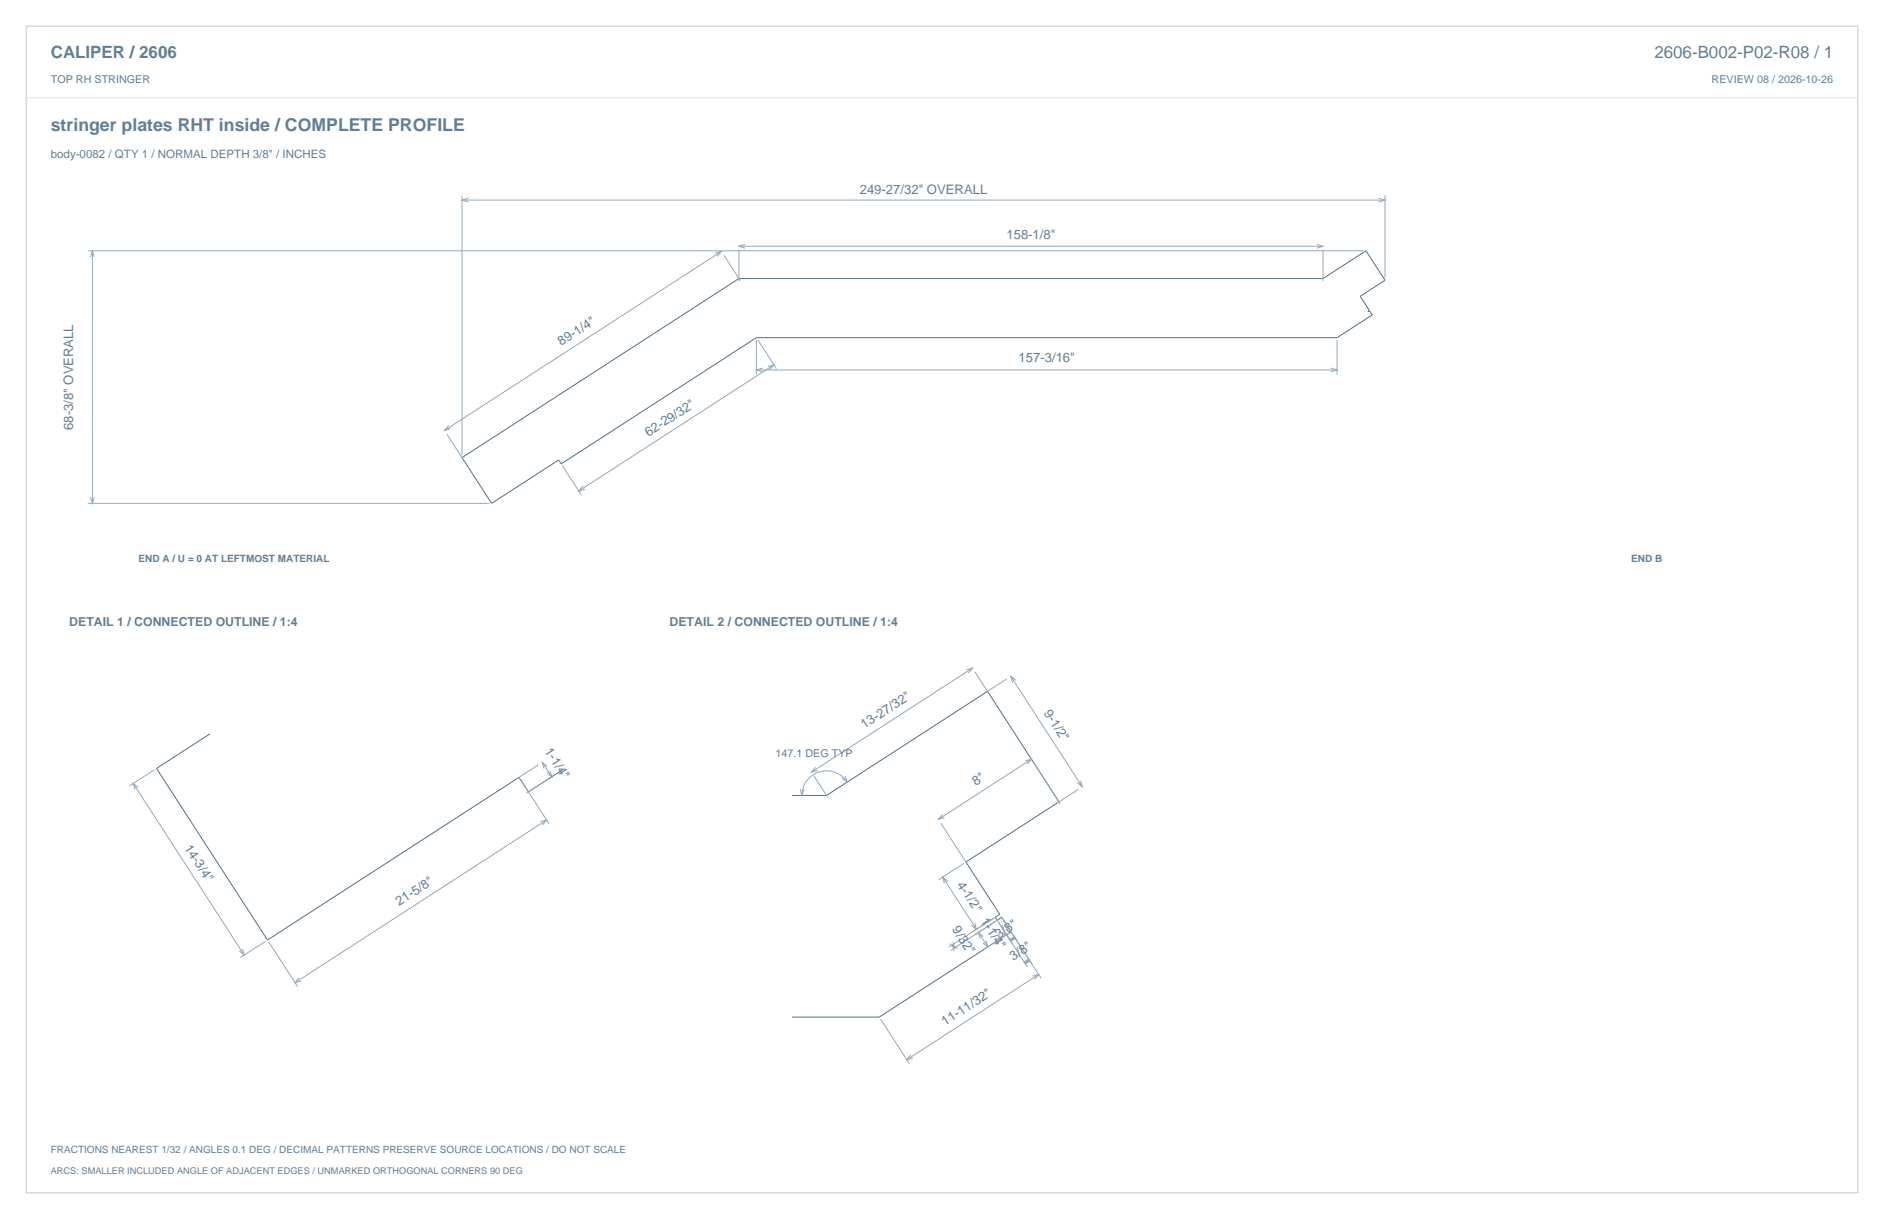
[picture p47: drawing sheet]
<svg xmlns="http://www.w3.org/2000/svg" width="864mm" height="559mm" viewBox="0 0 864 559" stroke-linecap="round" stroke-linejoin="round" font-family="sans-serif">
<defs><g id="words">
<text font-size="8.1" fill="#617e94" x="23" y="60">stringer plates RHT inside / COMPLETE PROFILE</text>
<g font-size="7.8" fill="#617e94">
<text x="23" y="27">CALIPER / 2606</text>
<text x="758" y="27">2606-B002-P02-R08 / 1</text>
</g>
<g font-size="6" fill="#617e94">
<text x="394" y="89">249-27/32&quot; OVERALL</text>
<text x="461" y="109">158-1/8&quot;</text>
<text x="257" y="159" transform="rotate(-33 257 159)">89-1/4&quot;</text>
<text x="467" y="166">157-3/16&quot;</text>
<text x="34" y="197" transform="rotate(-90 34 197)">68-3/8&quot; OVERALL</text>
<text x="297" y="200" transform="rotate(-33 297 200)">62-29/32&quot;</text>
<text x="478" y="327" transform="rotate(57 478 327)">9-1/2&quot;</text>
<text x="396" y="334" transform="rotate(-33 396 334)">13-27/32&quot;</text>
<text x="249" y="344" transform="rotate(57 249 344)">1-1/4&quot;</text>
<text x="447" y="360" transform="rotate(-33 447 360)">8&quot;</text>
<text x="84" y="389" transform="rotate(57 84 389)">14-3/4&quot;</text>
<text x="439" y="405" transform="rotate(57 439 405)">4-1/2&quot; 1-1/4&quot;</text>
<text x="183" y="415" transform="rotate(-33 183 415)">21-5/8&quot;</text>
<text x="436" y="426" transform="rotate(57 436 426)">9/32&quot;</text>
<text x="458" y="430" transform="rotate(-33 458 430)">3/8&quot;</text>
<text x="464" y="441" transform="rotate(-33 464 441)">3/8&quot;</text>
<text x="433" y="470" transform="rotate(-33 433 470)">11-11/32&quot;</text>
</g>
<g font-size="5.6" fill="#617e94">
<text x="32" y="287">DETAIL 1 / CONNECTED OUTLINE / 1:4</text>
<text x="307" y="287">DETAIL 2 / CONNECTED OUTLINE / 1:4</text>
</g>
<text font-size="5.3" fill="#617e94" x="23" y="72">body-0082 / QTY 1 / NORMAL DEPTH 3/8&quot; / INCHES</text>
<g font-size="4.9" fill="#617e94">
<text x="23" y="38">TOP RH STRINGER</text>
<text x="785" y="38">REVIEW 08 / 2026-10-26</text>
<text x="355" y="347">147.1 DEG TYP</text>
</g>
<g font-size="4.6" fill="#617e94">
<text x="63" y="258">END A / U = 0 AT LEFTMOST MATERIAL</text>
<text x="748" y="258">END B</text>
<text x="23" y="528">FRACTIONS NEAREST 1/32 / ANGLES 0.1 DEG / DECIMAL PATTERNS PRESERVE SOURCE LOCATIONS / DO NOT SCALE</text>
</g>
<text font-size="4.2" fill="#617e94" x="23" y="538">ARCS: SMALLER INCLUDED ANGLE OF ADJACENT EDGES / UNMARKED ORTHOGONAL CORNERS 90 DEG</text>
</g></defs>
<path d="M12 12h840v535h-840z" fill="none" stroke="#b8cad8" stroke-width=".46"/>
<path d="M12 45h840" fill="none" stroke="#dbe5ed" stroke-width=".46"/>
<path d="M212 210l127-82h267l20-13 9 13-12 8 5 6-1 1h1l1 1-16 11h-266l-90 58-1-2-31 20zM96 336l-24 16 51 79 115-75 4 7 16-10M363 365h16l74-48 32 51-42 27 15 24-2 1 1 2 2-1 4 6-60 39h-40" fill="none" stroke="#536f85" stroke-width=".46"/>
<g fill="none" stroke="#93a8b9" stroke-width=".46">
<path d="M212 90v119M212 92h423M215 91l-3 1 3 1M632 91l3 1-3 1M635 90v37M40 115h585M41 118l1-3 1 3M42 115v116M328 116l3-1-2 3M331 115l-127 82M332 117l7 12M339 115v14"/>
<path d="M339 113h267M342 112l-3 1 3 1M604 112l2 1-2 1M606 115v14M347 156v16M347 156l9 13M613 156v16M347 170h266M350 169l-3 1h3M352 168l3-1-2 3M355 167l-90 58M610 169l3 1h-3"/>
<path d="M205 199l7 12M206 195l-2 2h3M258 214l8 13M40 231h184M41 228l1 3 1-3M267 223l-2 2 3-1M443 307l3-1-2 3M446 306l-74 48M447 308l6 10M462 311l-10 6M463 310l33 51M466 312l-3-2 1 3"/>
<path d="M61 359l51 79M71 353l-12 7M238 357l14 21M247 351l-10 6M249 349l4 7M251 351l-2-2v3M251 357l-10 7M252 353l1 3-2-2M373 356l6 10M374 352l-2 2 3-1M387 356l1 3-2-2M388 359a11 11 0 0 0-12-5 11 11 0 0 0-8 11"/>
<path d="M470 349l3-1-2 2M473 348l-43 28M474 350l12 18M495 358l1 3-2-2M63 361l-2-2 1 3M248 377l3-1-2 2M251 376l-116 74M367 362l1 3 1-3M431 377l12 19M432 373l-2 3 3-1M494 362l-9 6M442 396l-12 7"/>
<path d="M432 402l16 24M434 404l-2-2 1 3M457 420l-22 14M459 420l18 28M111 435l1 3-2-2M122 431l-12 8M123 432l13 20M437 433l1 2M437 432l1 3-3-2M439 435l-2-2v3M447 423l1 3-3-2M449 427l4 7"/>
<path d="M451 429l-2-2v3M452 431l1 3-2-2M457 421l14 22M458 421l-22 15M462 431l3-1-2 2M463 428l-12 7M465 429l-2 2 3-1M465 430l-2 1M472 439l-2 2h3M137 448l-2 2h3M469 441l3-1-2 2M472 440l-2 1"/>
<path d="M473 448l3-1-2 2M476 447l-60 39M404 467l13 21M418 484l-2 2 3-1"/>
</g>
<use href="#words"/>
</svg>
